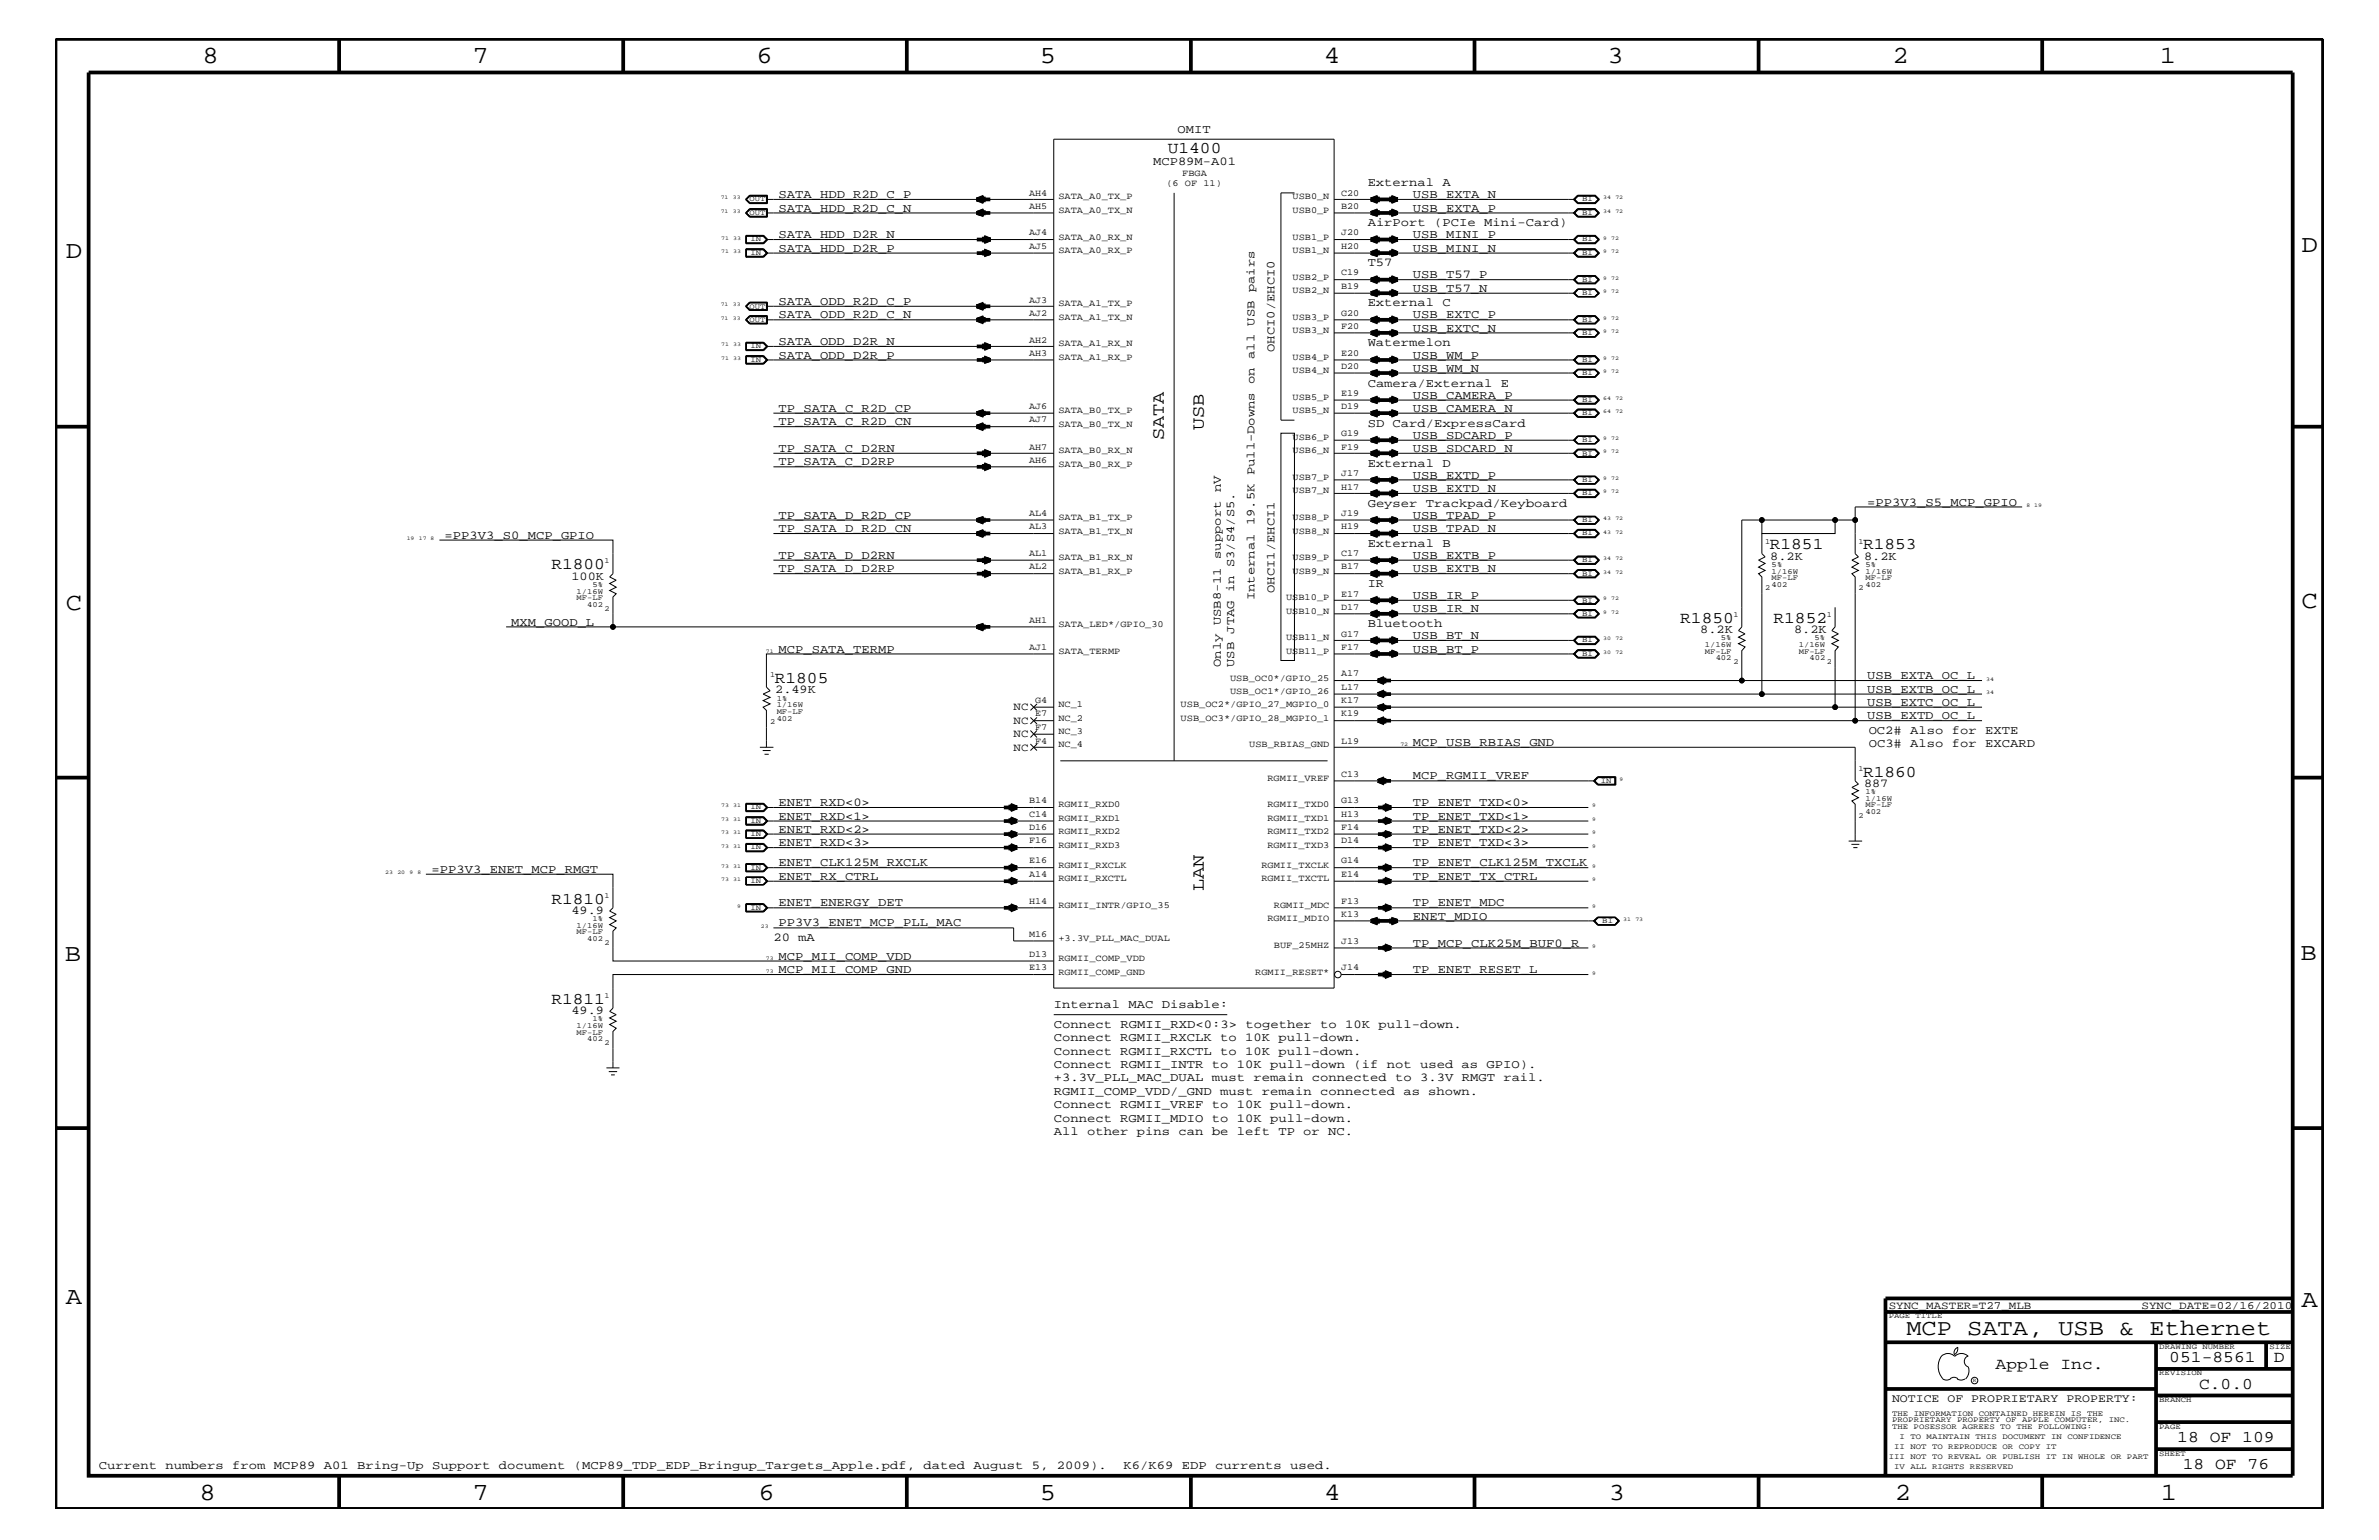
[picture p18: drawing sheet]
<svg xmlns="http://www.w3.org/2000/svg" width="432mm" height="279mm" viewBox="0 0 432 279" stroke-linecap="round" stroke-linejoin="round" font-family="sans-serif">
<defs><g id="words">
<g font-size="4.5">
<text x="36.7" y="11.5">8</text>
<text x="85.8" y="11.5">7</text>
<text x="137.3" y="11.5">6</text>
<text x="188.7" y="11.5">5</text>
<text x="240.3" y="11.5">4</text>
<text x="291.8" y="11.5">3</text>
<text x="343.5" y="11.5">2</text>
<text x="392" y="11.5">1</text>
<text x="11.9" y="46.8">D</text>
<text x="417.7" y="45.7">D</text>
<text x="11.9" y="110.6">C</text>
<text x="417.7" y="110.3">C</text>
<text x="11.8" y="174.3">B</text>
<text x="417.6" y="174.2">B</text>
<text x="11.9" y="236.7">A</text>
<text x="417.7" y="237.1">A</text>
<text x="36.2" y="272.1">8</text>
<text x="85.8" y="272.1">7</text>
<text x="137.7" y="272.1">6</text>
<text x="188.7" y="272.1">5</text>
<text x="240.4" y="272.1">4</text>
<text x="292" y="272.1">3</text>
<text x="343.9" y="272.1">2</text>
<text x="392.2" y="272.1">1</text>
</g>
<text font-size="4.1" x="346" y="242.3">MCP SATA, USB &amp; Ethernet</text>
<g font-size="3.3">
<text x="211.2" y="79.9" transform="rotate(-90 211.2 79.9)">SATA</text>
<text x="218.5" y="78" transform="rotate(-90 218.5 78)">USB</text>
<text x="218.5" y="161.7" transform="rotate(-90 218.5 161.7)">LAN</text>
</g>
<g font-size="3">
<text x="212" y="27.8">U1400</text>
<text x="321.2" y="99.7">R1851</text>
<text x="338.2" y="99.7">R1853</text>
<text x="100.1" y="103.3">R1800</text>
<text x="305" y="113.1">R1850</text>
<text x="321.9" y="113.1">R1852</text>
<text x="140.6" y="124">R1805</text>
<text x="338.2" y="140.9">R1860</text>
<text x="100.1" y="163.9">R1810</text>
<text x="100.1" y="182.1">R1811</text>
<text x="362.2" y="248.4">Apple Inc.</text>
<text x="393.7" y="247.1">051-8561</text>
<text x="399.2" y="252">C.0.0</text>
<text x="412.7" y="247.1">D</text>
<text x="395.2" y="261.6">18 OF 109</text>
<text x="396.2" y="266.6">18 OF 76</text>
</g>
<g font-size="2.2">
<text x="213.7" y="24.1">OMIT</text>
<text x="141.3" y="35.9">SATA_HDD_R2D_C_P</text>
<text x="209.3" y="30">MCP89M-A01</text>
<text x="248.2" y="33.7">External A</text>
<text x="256.5" y="35.9">USB_EXTA_N</text>
<text x="141.3" y="38.4">SATA_HDD_R2D_C_N</text>
<text x="248.2" y="41">AirPort (PCIe Mini-Card)</text>
<text x="256.5" y="38.4">USB_EXTA_P</text>
<text x="141.3" y="45.7">SATA_HDD_D2R_P</text>
<text x="141.3" y="43.2">SATA_HDD_D2R_N</text>
<text x="256.5" y="43.2">USB_MINI_P</text>
<text x="256.5" y="45.7">USB_MINI_N</text>
<text x="248.2" y="48.3">T57</text>
<text x="256.5" y="52.9">USB_T57_N</text>
<text x="256.5" y="50.5">USB_T57_P</text>
<text x="141.3" y="57.8">SATA_ODD_R2D_C_N</text>
<text x="141.3" y="55.3">SATA_ODD_R2D_C_P</text>
<text x="248.2" y="55.6">External C</text>
<text x="256.5" y="57.8">USB_EXTC_P</text>
<text x="141.3" y="62.6">SATA_ODD_D2R_N</text>
<text x="141.3" y="65.1">SATA_ODD_D2R_P</text>
<text x="231.3" y="63.9" transform="rotate(-90 231.3 63.9)">OHCI0/EHCI0</text>
<text x="248.2" y="62.9">Watermelon</text>
<text x="256.5" y="60.2">USB_EXTC_N</text>
<text x="256.5" y="65.1">USB_WM_P</text>
<text x="248.2" y="70.1">Camera/External E</text>
<text x="256.5" y="67.5">USB_WM_N</text>
<text x="141.3" y="74.7">TP_SATA_C_R2D_CP</text>
<text x="141.3" y="77.2">TP_SATA_C_R2D_CN</text>
<text x="248.2" y="77.4">SD Card/ExpressCard</text>
<text x="256.5" y="74.7">USB_CAMERA_N</text>
<text x="256.5" y="72.3">USB_CAMERA_P</text>
<text x="141.3" y="82">TP_SATA_C_D2RN</text>
<text x="256.5" y="82">USB_SDCARD_N</text>
<text x="256.5" y="79.6">USB_SDCARD_P</text>
<text x="141.3" y="84.4">TP_SATA_C_D2RP</text>
<text x="248.2" y="84.7">External D</text>
<text x="256.5" y="89.3">USB_EXTD_N</text>
<text x="256.5" y="86.9">USB_EXTD_P</text>
<text x="141.3" y="94.2">TP_SATA_D_R2D_CP</text>
<text x="248.2" y="92">Geyser Trackpad/Keyboard</text>
<text x="256.5" y="94.2">USB_TPAD_P</text>
<text x="338.9" y="91.7">=PP3V3_S5_MCP_GPIO</text>
<text x="80.7" y="97.7">=PP3V3_S0_MCP_GPIO</text>
<text x="141.3" y="101.4">TP_SATA_D_D2RN</text>
<text x="141.3" y="96.5">TP_SATA_D_R2D_CN</text>
<text x="248.2" y="99.3">External B</text>
<text x="256.5" y="101.4">USB_EXTB_P</text>
<text x="256.5" y="96.5">USB_TPAD_N</text>
<text x="321.3" y="101.5">8.2K</text>
<text x="338.3" y="101.5">8.2K</text>
<text x="103.7" y="105.2">100K</text>
<text x="141.3" y="103.8">TP_SATA_D_D2RP</text>
<text x="231.3" y="107.6" transform="rotate(-90 231.3 107.6)">OHCI1/EHCI1</text>
<text x="248.2" y="106.5">IR</text>
<text x="256.5" y="103.8">USB_EXTB_N</text>
<text x="92.8" y="113.6">MXM_GOOD_L</text>
<text x="227.7" y="108.9" transform="rotate(-90 227.7 108.9)">Internal 19.5K Pull-Downs on all USB pairs</text>
<text x="248.2" y="113.7">Bluetooth</text>
<text x="256.5" y="108.7">USB_IR_P</text>
<text x="256.5" y="111.1">USB_IR_N</text>
<text x="141.3" y="118.4">MCP_SATA_TERMP</text>
<text x="256.5" y="115.9">USB_BT_N</text>
<text x="256.5" y="118.4">USB_BT_P</text>
<text x="308.6" y="114.8">8.2K</text>
<text x="325.6" y="114.8">8.2K</text>
<text x="140.7" y="125.8">2.49K</text>
<text x="221.6" y="121" transform="rotate(-90 221.6 121)">Only USB8-11 support nV</text>
<text x="224" y="121" transform="rotate(-90 224 121)">USB JTAG in S3/S4/S5.</text>
<text x="338.9" y="125.7">USB_EXTB_OC_L</text>
<text x="338.9" y="123.2">USB_EXTA_OC_L</text>
<text x="338.9" y="130.5">USB_EXTD_OC_L</text>
<text x="338.9" y="128">USB_EXTC_OC_L</text>
<text x="256.5" y="135.3">MCP_USB_RBIAS_GND</text>
<text x="339.2" y="133.2">OC2# Also for EXTE</text>
<text x="339.2" y="135.6">OC3# Also for EXCARD</text>
<text x="256.5" y="141.4">MCP_RGMII_VREF</text>
<text x="338.3" y="142.8">887</text>
<text x="141.3" y="146.2">ENET_RXD&lt;0&gt;</text>
<text x="141.3" y="148.7">ENET_RXD&lt;1&gt;</text>
<text x="256.5" y="146.2">TP_ENET_TXD&lt;0&gt;</text>
<text x="256.5" y="148.7">TP_ENET_TXD&lt;1&gt;</text>
<text x="141.3" y="153.5">ENET_RXD&lt;3&gt;</text>
<text x="141.3" y="151.1">ENET_RXD&lt;2&gt;</text>
<text x="256.5" y="151.1">TP_ENET_TXD&lt;2&gt;</text>
<text x="256.5" y="153.5">TP_ENET_TXD&lt;3&gt;</text>
<text x="78.3" y="158.4">=PP3V3_ENET_MCP_RMGT</text>
<text x="141.3" y="159.6">ENET_RX_CTRL</text>
<text x="141.3" y="157.2">ENET_CLK125M_RXCLK</text>
<text x="256.5" y="159.6">TP_ENET_TX_CTRL</text>
<text x="256.5" y="157.2">TP_ENET_CLK125M_TXCLK</text>
<text x="103.7" y="165.8">49.9</text>
<text x="141.3" y="164.5">ENET_ENERGY_DET</text>
<text x="256.5" y="166.9">ENET_MDIO</text>
<text x="256.5" y="164.5">TP_ENET_MDC</text>
<text x="140.4" y="170.7">20 mA</text>
<text x="141.3" y="168.1">PP3V3_ENET_MCP_PLL_MAC</text>
<text x="256.5" y="171.7">TP_MCP_CLK25M_BUF0_R</text>
<text x="141.3" y="176.6">MCP_MII_COMP_GND</text>
<text x="141.3" y="174.2">MCP_MII_COMP_VDD</text>
<text x="256.5" y="176.6">TP_ENET_RESET_L</text>
<text x="103.7" y="184">49.9</text>
<text x="191.3" y="182.9">Internal MAC Disable:</text>
<text x="191.3" y="191.4">Connect RGMII_RXCTL to 10K pull-down.</text>
<text x="191.3" y="188.9">Connect RGMII_RXCLK to 10K pull-down.</text>
<text x="191.3" y="186.5">Connect RGMII_RXD&lt;0:3&gt; together to 10K pull-down.</text>
<text x="191.3" y="193.7">Connect RGMII_INTR to 10K pull-down (if not used as GPIO).</text>
<text x="191.3" y="196.2">+3.3V_PLL_MAC_DUAL must remain connected to 3.3V RMGT rail.</text>
<text x="191.3" y="198.7">RGMII_COMP_VDD/_GND must remain connected as shown.</text>
<text x="191.3" y="203.5">Connect RGMII_MDIO to 10K pull-down.</text>
<text x="191.3" y="201">Connect RGMII_VREF to 10K pull-down.</text>
<text x="191.3" y="205.9">All other pins can be left TP or NC.</text>
<text x="17.9" y="266.6">Current numbers from MCP89 A01 Bring-Up Support document (MCP89_TDP_EDP_Bringup_Targets_Apple.pdf, dated August 5, 2009).</text>
<text x="203.9" y="266.6">K6/K69 EDP currents used.</text>
</g>
<text font-size="2.1" x="343.4" y="254.4">NOTICE OF PROPRIETARY PROPERTY:</text>
<g font-size="2">
<text x="184" y="128.9">NC</text>
<text x="184" y="131.3">NC</text>
<text x="184" y="133.8">NC</text>
<text x="184" y="136.2">NC</text>
<text x="342.8" y="237.4">SYNC_MASTER=T27_MLB</text>
<text x="388.7" y="237.4">SYNC_DATE=02/16/2010</text>
</g>
<g font-size="1.7">
<text x="186.8" y="35.5">AH4</text>
<text x="211.7" y="33.7">(6 OF 11)</text>
<text x="214.6" y="31.9">FBGA</text>
<text x="243.4" y="35.5">C20</text>
<text x="186.8" y="37.9">AH5</text>
<text x="192.1" y="36.2">SATA_A0_TX_P</text>
<text x="192.1" y="38.6">SATA_A0_TX_N</text>
<text x="234.6" y="36.2">USB0_N</text>
<text x="234.6" y="38.6">USB0_P</text>
<text x="243.4" y="37.9">B20</text>
<text x="186.8" y="42.7">AJ4</text>
<text x="186.8" y="45.2">AJ5</text>
<text x="192.1" y="43.5">SATA_A0_RX_N</text>
<text x="192.1" y="45.9">SATA_A0_RX_P</text>
<text x="234.6" y="43.5">USB1_P</text>
<text x="234.6" y="45.9">USB1_N</text>
<text x="243.4" y="42.7">J20</text>
<text x="243.4" y="45.2">H20</text>
<text x="234.6" y="50.7">USB2_P</text>
<text x="234.6" y="53.2">USB2_N</text>
<text x="243.4" y="50">C19</text>
<text x="243.4" y="52.4">B19</text>
<text x="186.8" y="54.9">AJ3</text>
<text x="186.8" y="57.3">AJ2</text>
<text x="192.1" y="55.6">SATA_A1_TX_P</text>
<text x="192.1" y="58">SATA_A1_TX_N</text>
<text x="234.6" y="58">USB3_P</text>
<text x="243.4" y="59.7">F20</text>
<text x="243.4" y="57.3">G20</text>
<text x="186.8" y="64.5">AH3</text>
<text x="186.8" y="62.2">AH2</text>
<text x="192.1" y="65.3">SATA_A1_RX_P</text>
<text x="192.1" y="62.9">SATA_A1_RX_N</text>
<text x="234.6" y="60.4">USB3_N</text>
<text x="234.6" y="65.3">USB4_P</text>
<text x="243.4" y="64.5">E20</text>
<text x="234.6" y="67.7">USB4_N</text>
<text x="243.4" y="67">D20</text>
<text x="243.4" y="71.8">E19</text>
<text x="186.8" y="74.3">AJ6</text>
<text x="186.8" y="76.7">AJ7</text>
<text x="192.1" y="75">SATA_B0_TX_P</text>
<text x="192.1" y="77.4">SATA_B0_TX_N</text>
<text x="234.6" y="72.6">USB5_P</text>
<text x="234.6" y="75">USB5_N</text>
<text x="243.4" y="74.3">D19</text>
<text x="186.8" y="81.6">AH7</text>
<text x="186.8" y="83.9">AH6</text>
<text x="192.1" y="82.2">SATA_B0_RX_N</text>
<text x="234.6" y="79.9">USB6_P</text>
<text x="234.6" y="82.2">USB6_N</text>
<text x="243.4" y="79.1">G19</text>
<text x="243.4" y="81.6">F19</text>
<text x="192.1" y="84.7">SATA_B0_RX_P</text>
<text x="234.6" y="87.1">USB7_P</text>
<text x="234.6" y="89.5">USB7_N</text>
<text x="243.4" y="86.4">J17</text>
<text x="243.4" y="88.8">H17</text>
<text x="186.8" y="93.7">AL4</text>
<text x="192.1" y="94.3">SATA_B1_TX_P</text>
<text x="234.6" y="94.3">USB8_P</text>
<text x="243.4" y="93.7">J19</text>
<text x="186.8" y="96">AL3</text>
<text x="186.8" y="101">AL1</text>
<text x="192.1" y="96.8">SATA_B1_TX_N</text>
<text x="192.1" y="101.6">SATA_B1_RX_N</text>
<text x="234.6" y="96.8">USB8_N</text>
<text x="234.6" y="101.6">USB9_P</text>
<text x="243.4" y="96">H19</text>
<text x="243.4" y="101">C17</text>
<text x="186.8" y="103.3">AL2</text>
<text x="192.1" y="104.1">SATA_B1_RX_P</text>
<text x="234.6" y="104.1">USB9_N</text>
<text x="243.4" y="103.3">B17</text>
<text x="186.8" y="113.1">AH1</text>
<text x="192.1" y="113.7">SATA_LED*/GPIO_30</text>
<text x="233.4" y="111.4">USB10_N</text>
<text x="233.4" y="108.9">USB10_P</text>
<text x="243.4" y="110.6">D17</text>
<text x="243.4" y="108.2">E17</text>
<text x="186.8" y="117.9">AJ1</text>
<text x="192.1" y="118.6">SATA_TERMP</text>
<text x="233.4" y="118.6">USB11_P</text>
<text x="233.4" y="116.2">USB11_N</text>
<text x="243.4" y="117.9">F17</text>
<text x="243.4" y="115.5">G17</text>
<text x="223.3" y="125.9">USB_OC1*/GPIO_26</text>
<text x="223.3" y="123.5">USB_OC0*/GPIO_25</text>
<text x="243.4" y="125.2">L17</text>
<text x="243.4" y="122.7">A17</text>
<text x="187.9" y="127.6">G4</text>
<text x="187.9" y="130">E7</text>
<text x="192.1" y="128.3">NC_1</text>
<text x="192.1" y="130.8">NC_2</text>
<text x="214.3" y="130.8">USB_OC3*/GPIO_28_MGPIO_1</text>
<text x="214.3" y="128.3">USB_OC2*/GPIO_27_MGPIO_0</text>
<text x="243.4" y="130">K19</text>
<text x="243.4" y="127.6">K17</text>
<text x="187.9" y="134.9">F4</text>
<text x="187.9" y="132.4">F7</text>
<text x="192.1" y="135.6">NC_4</text>
<text x="192.1" y="133.2">NC_3</text>
<text x="226.7" y="135.6">USB_RBIAS_GND</text>
<text x="243.4" y="134.9">L19</text>
<text x="230" y="141.7">RGMII_VREF</text>
<text x="243.4" y="140.9">C13</text>
<text x="186.8" y="148.2">C14</text>
<text x="186.8" y="145.7">B14</text>
<text x="192.1" y="149">RGMII_RXD1</text>
<text x="192.1" y="146.5">RGMII_RXD0</text>
<text x="230" y="149">RGMII_TXD1</text>
<text x="230" y="146.5">RGMII_TXD0</text>
<text x="243.4" y="148.2">H13</text>
<text x="243.4" y="145.7">G13</text>
<text x="186.8" y="150.7">D16</text>
<text x="186.8" y="153">F16</text>
<text x="192.1" y="151.3">RGMII_RXD2</text>
<text x="192.1" y="153.8">RGMII_RXD3</text>
<text x="230" y="153.8">RGMII_TXD3</text>
<text x="230" y="151.3">RGMII_TXD2</text>
<text x="243.4" y="153">D14</text>
<text x="243.4" y="150.7">F14</text>
<text x="186.8" y="156.7">E16</text>
<text x="186.8" y="159.1">A14</text>
<text x="192.1" y="157.4">RGMII_RXCLK</text>
<text x="192.1" y="159.9">RGMII_RXCTL</text>
<text x="228.9" y="157.4">RGMII_TXCLK</text>
<text x="228.9" y="159.9">RGMII_TXCTL</text>
<text x="243.4" y="156.7">G14</text>
<text x="243.4" y="159.1">E14</text>
<text x="186.8" y="163.9">H14</text>
<text x="192.1" y="164.7">RGMII_INTR/GPIO_35</text>
<text x="230" y="167.1">RGMII_MDIO</text>
<text x="231.2" y="164.7">RGMII_MDC</text>
<text x="243.4" y="163.9">F13</text>
<text x="243.4" y="166.4">K13</text>
<text x="186.8" y="170">M16</text>
<text x="186.8" y="173.7">D13</text>
<text x="192.1" y="170.7">+3.3V_PLL_MAC_DUAL</text>
<text x="231.2" y="172">BUF_25MHZ</text>
<text x="243.4" y="171.2">J13</text>
<text x="186.8" y="176.1">E13</text>
<text x="192.1" y="174.4">RGMII_COMP_VDD</text>
<text x="192.1" y="176.8">RGMII_COMP_GND</text>
<text x="227.8" y="176.8">RGMII_RESET*</text>
<text x="243.4" y="176.1">J14</text>
</g>
<g font-size="1.4">
<text x="136.1" y="39">OUT</text>
<text x="136.1" y="36.5">OUT</text>
<text x="287.2" y="39">BI</text>
<text x="287.2" y="36.5">BI</text>
<text x="136.2" y="46.3">IN</text>
<text x="136.2" y="43.8">IN</text>
<text x="287.2" y="46.3">BI</text>
<text x="287.2" y="43.8">BI</text>
<text x="287.2" y="53.5">BI</text>
<text x="287.2" y="51.1">BI</text>
<text x="136.1" y="58.4">OUT</text>
<text x="136.1" y="56">OUT</text>
<text x="287.2" y="58.4">BI</text>
<text x="136.2" y="65.6">IN</text>
<text x="136.2" y="63.2">IN</text>
<text x="287.2" y="65.6">BI</text>
<text x="287.2" y="60.8">BI</text>
<text x="287.2" y="68.1">BI</text>
<text x="287.2" y="75.4">BI</text>
<text x="287.2" y="72.9">BI</text>
<text x="287.2" y="82.7">BI</text>
<text x="287.2" y="80.2">BI</text>
<text x="287.2" y="89.9">BI</text>
<text x="287.2" y="87.5">BI</text>
<text x="287.2" y="94.8">BI</text>
<text x="287.2" y="97.1">BI</text>
<text x="320.4" y="98.7">1</text>
<text x="337.3" y="98.7">1</text>
<text x="104.6" y="107.7">1/16W</text>
<text x="107.5" y="106.5">5%</text>
<text x="109.7" y="102.2">1</text>
<text x="287.2" y="104.4">BI</text>
<text x="287.2" y="102.1">BI</text>
<text x="320.4" y="107.1">2</text>
<text x="321.6" y="102.9">5%</text>
<text x="321.6" y="105.3">MF-LF</text>
<text x="321.6" y="104.1">1/16W</text>
<text x="321.6" y="106.5">402</text>
<text x="337.3" y="107.1">2</text>
<text x="338.6" y="102.9">5%</text>
<text x="338.6" y="106.5">402</text>
<text x="338.6" y="104.1">1/16W</text>
<text x="338.6" y="105.3">MF-LF</text>
<text x="104.6" y="108.9">MF-LF</text>
<text x="106.6" y="110.2">402</text>
<text x="109.7" y="110.8">2</text>
<text x="287.2" y="111.7">BI</text>
<text x="287.2" y="109.3">BI</text>
<text x="314.6" y="112">1</text>
<text x="331.6" y="112">1</text>
<text x="287.2" y="119">BI</text>
<text x="287.2" y="116.5">BI</text>
<text x="309.5" y="117.4">1/16W</text>
<text x="309.5" y="118.6">MF-LF</text>
<text x="311.4" y="119.8">402</text>
<text x="312.3" y="116.2">5%</text>
<text x="326.5" y="117.4">1/16W</text>
<text x="326.5" y="118.6">MF-LF</text>
<text x="328.4" y="119.8">402</text>
<text x="329.4" y="116.2">5%</text>
<text x="139.8" y="122.9">1</text>
<text x="314.6" y="120.4">2</text>
<text x="331.6" y="120.4">2</text>
<text x="139.8" y="131.3">2</text>
<text x="141" y="127.1">1%</text>
<text x="141" y="130.8">402</text>
<text x="141" y="128.3">1/16W</text>
<text x="141" y="129.6">MF-LF</text>
<text x="290.6" y="142">IN</text>
<text x="337.3" y="139.8">1</text>
<text x="136.2" y="146.8">IN</text>
<text x="136.2" y="149.3">IN</text>
<text x="337.3" y="148.4">2</text>
<text x="338.6" y="144">1%</text>
<text x="338.6" y="147.7">402</text>
<text x="338.6" y="146.5">MF-LF</text>
<text x="338.6" y="145.3">1/16W</text>
<text x="136.2" y="151.8">IN</text>
<text x="136.2" y="154.1">IN</text>
<text x="136.2" y="157.8">IN</text>
<text x="136.2" y="160.2">IN</text>
<text x="107.5" y="167.1">1%</text>
<text x="109.7" y="162.8">1</text>
<text x="136.2" y="165">IN</text>
<text x="290.8" y="167.5">BI</text>
<text x="104.6" y="169.5">MF-LF</text>
<text x="104.6" y="168.3">1/16W</text>
<text x="106.6" y="170.7">402</text>
<text x="109.7" y="171.4">2</text>
<text x="107.5" y="185.3">1%</text>
<text x="109.7" y="181">1</text>
<text x="104.6" y="186.5">1/16W</text>
<text x="104.6" y="187.7">MF-LF</text>
<text x="106.6" y="188.9">402</text>
<text x="109.7" y="189.5">2</text>
<text x="342.8" y="239.2">PAGE TITLE</text>
<text x="391.9" y="244.7">DRAWING NUMBER</text>
<text x="411.9" y="244.7">SIZE</text>
<text x="391.9" y="249.5">REVISION</text>
<text x="343.4" y="256.8">THE INFORMATION CONTAINED HEREIN IS THE</text>
<text x="391.9" y="254.4">BRANCH</text>
<text x="343.4" y="259.3">THE POSESSOR AGREES TO THE FOLLOWING:</text>
<text x="343.4" y="258">PROPRIETARY PROPERTY OF APPLE COMPUTER, INC.</text>
<text x="343.8" y="262.9">II NOT TO REPRODUCE OR COPY IT</text>
<text x="344.8" y="261.1">I TO MAINTAIN THIS DOCUMENT IN CONFIDENCE</text>
<text x="391.9" y="259.3">PAGE</text>
<text x="342.8" y="264.7">III NOT TO REVEAL OR PUBLISH IT IN WHOLE OR PART</text>
<text x="343.8" y="266.6">IV ALL RIGHTS RESERVED</text>
<text x="391.9" y="264.1">SHEET</text>
</g>
<g font-size="1">
<text x="130.8" y="38.6">71</text>
<text x="130.8" y="36.2">71</text>
<text x="133" y="38.6">33</text>
<text x="133" y="36.2">33</text>
<text x="291" y="38.6">34</text>
<text x="291" y="36.2">34</text>
<text x="293.2" y="38.6">72</text>
<text x="293.2" y="36.2">72</text>
<text x="130.9" y="45.9">71</text>
<text x="130.9" y="43.5">71</text>
<text x="133.1" y="45.9">33</text>
<text x="133.1" y="43.5">33</text>
<text x="291" y="45.9">9</text>
<text x="291" y="43.5">9</text>
<text x="292.4" y="45.9">72</text>
<text x="292.4" y="43.5">72</text>
<text x="291" y="53.2">9</text>
<text x="291" y="50.7">9</text>
<text x="292.4" y="53.2">72</text>
<text x="292.4" y="50.7">72</text>
<text x="130.8" y="58">71</text>
<text x="130.8" y="55.6">71</text>
<text x="133" y="58">33</text>
<text x="133" y="55.6">33</text>
<text x="291" y="58">9</text>
<text x="292.4" y="58">72</text>
<text x="130.9" y="65.3">71</text>
<text x="130.9" y="62.9">71</text>
<text x="133.1" y="65.3">33</text>
<text x="133.1" y="62.9">33</text>
<text x="291" y="65.3">9</text>
<text x="291" y="60.4">9</text>
<text x="292.4" y="65.3">72</text>
<text x="292.4" y="60.4">72</text>
<text x="291" y="67.7">9</text>
<text x="292.4" y="67.7">72</text>
<text x="291" y="75">64</text>
<text x="291" y="72.6">64</text>
<text x="293.2" y="75">72</text>
<text x="293.2" y="72.6">72</text>
<text x="291" y="82.2">9</text>
<text x="291" y="79.9">9</text>
<text x="292.4" y="82.2">72</text>
<text x="292.4" y="79.9">72</text>
<text x="291" y="89.5">9</text>
<text x="291" y="87.1">9</text>
<text x="292.4" y="89.5">72</text>
<text x="292.4" y="87.1">72</text>
<text x="291" y="94.3">43</text>
<text x="293.2" y="94.3">72</text>
<text x="367.8" y="92">8</text>
<text x="369.2" y="92">19</text>
<text x="73.8" y="98">19</text>
<text x="76" y="98">17 8</text>
<text x="291" y="101.6">34</text>
<text x="291" y="96.8">43</text>
<text x="293.2" y="101.6">72</text>
<text x="293.2" y="96.8">72</text>
<text x="291" y="104.1">34</text>
<text x="293.2" y="104.1">72</text>
<text x="291" y="108.9">9</text>
<text x="291" y="111.4">9</text>
<text x="292.4" y="111.4">72</text>
<text x="292.4" y="108.9">72</text>
<text x="139" y="118.4">71</text>
<text x="291" y="118.6">30</text>
<text x="291" y="116.2">30</text>
<text x="293.2" y="118.6">72</text>
<text x="293.2" y="116.2">72</text>
<text x="360.5" y="125.9">34</text>
<text x="360.5" y="123.5">34</text>
<text x="254.2" y="135.3">72</text>
<text x="294" y="141.7">9</text>
<text x="130.9" y="146.5">73</text>
<text x="130.9" y="149">73</text>
<text x="133.1" y="146.5">31</text>
<text x="133.1" y="149">31</text>
<text x="289" y="146.5">9</text>
<text x="289" y="149">9</text>
<text x="130.9" y="151.3">73</text>
<text x="130.9" y="153.8">73</text>
<text x="133.1" y="151.3">31</text>
<text x="133.1" y="153.8">31</text>
<text x="289" y="151.3">9</text>
<text x="289" y="153.8">9</text>
<text x="69.9" y="158.6">23</text>
<text x="72.1" y="158.6">20</text>
<text x="74.3" y="158.6">9</text>
<text x="75.8" y="158.6">8</text>
<text x="130.9" y="157.4">73</text>
<text x="130.9" y="159.9">73</text>
<text x="133.1" y="157.4">31</text>
<text x="133.1" y="159.9">31</text>
<text x="289" y="159.9">9</text>
<text x="289" y="157.4">9</text>
<text x="133.8" y="164.7">9</text>
<text x="289" y="164.7">9</text>
<text x="294.6" y="167.1">31</text>
<text x="296.8" y="167.1">73</text>
<text x="138.1" y="168.3">23</text>
<text x="289" y="172">9</text>
<text x="139" y="176.6">73</text>
<text x="139" y="174.2">73</text>
<text x="289" y="176.8">9</text>
<text x="358.1" y="250.7">R</text>
</g>
</g></defs>
<g fill="none" stroke="#000" stroke-width=".18">
<path d="M135.3 36.2l.8-.8h3.2v1.5h-3.2zM135.5 38.6l.6-.6h3.1v1.3M135.5 36.2l.6-.6h3v1.2h-3zM135.5 38.6l.6-.6h3v1.2h-3zM135.5 38.6l.6 .7M135.5 36.2l.6 .7M136.1 37.9h3.2v1.5h-3.2l-.8-.8zM136.1 39.3h3.2M136.1 37.9l-.7 .7 .7 .7M136.1 36.9h3.2M136.1 35.5l-.7 .7 .7 .7M136.1 35.5h3.2"/>
<path d="M136.1 35.5l-.6 .7M139.1 38.6h52.2M139.1 36.2h52.2M139.2 35.5v1.4M191.3 25.3h50.8v154h-50.8zM213.1 35v103M235 35h-2.5v41.2h2.5M242.1 38.6h43.7M242.1 36.2h43.7M285.8 38.6l.6-.6h3.1l.7 .6-.7 .7h-3.1zM285.8 38.6l.6-.6h3.1l.6 .6-.6 .6h-3.1zM286.3 37.9h3.2l.7 .7-.7 .7h-3.2l-.6-.7z"/>
<path d="M286.3 37.9h3.3l.7 .7-.7 .8h-3.3l-.7-.8zM286.3 35.5h3.2l.7 .7-.7 .7h-3.2l-.6-.7zM286.3 35.4h3.3l.7 .8-.7 .7h-3.3l-.7-.7zM286.4 35.6h3.1l.6 .6-.6 .6h-3.1l-.6-.6zM286.4 35.5h3.1l.7 .7-.7 .7h-3.1l-.6-.7zM135.3 55.6l.8-.8h3.2v1.5h-3.2zM135.3 58l.8-.7h3.2v1.5h-3.2zM135.4 42.7h3.2l.8 .8-.8 .7h-3.2zM135.4 45.2h3.2l.8 .7-.8 .8h-3.2zM135.4 44.1h3.2M135.4 42.8h3.2M135.5 42.8v1.3"/>
<path d="M135.5 45.2h3.1l.6 .7-.6 .6h-3.1zM135.5 58l.6-.6h3v1.2h-3zM135.5 58l.6 .7M135.5 55.6l.6-.6h3v1.2h-3zM135.5 45.3h3l.6 .6M135.5 42.9h3l.6 .6M136.1 58.7h3.2M136.1 57.3l-.7 .7 .7 .7M136.1 57.3h3.2M136.1 57.3l-.6 .7M136.1 54.9l-.7 .7 .7 .7M136.1 54.9h3.2"/>
<path d="M136.1 54.9l-.6 .7M138.6 45.2l.7 .7-.7 .7h-3.2M138.6 42.8l.6 .7-.6 .6M138.6 42.8l.7 .7-.7 .6M139.1 45.9h52.2M139.1 58h52.2M139.1 55.6h52.2M139.1 43.5h52.2M139.1 45.9l-.6 .6M139.1 43.5l-.6 .6h-3M139.2 54.9v1.3h-3.1l-.6-.6M139.2 57.3v1.4"/>
<path d="M242.1 45.9h43.7M242.1 58h43.7M242.1 43.5h43.7M242.1 50.7h43.7M242.1 53.2h43.7M285.6 58l.7-.7h3.3l.7 .7-.7 .8h-3.3zM285.8 58l.6-.7h3.1l.7 .7-.7 .7h-3.1zM285.8 50.7l.6-.6h3.1l.7 .6-.7 .7h-3.1zM285.8 45.9l.6-.7h3.1l.7 .7-.7 .6h-3.1zM285.8 58l.6-.6h3.1l.6 .6-.6 .6h-3.1zM285.8 50.7l.6-.5h3.1l.6 .5-.6 .6h-3.1zM285.8 45.9l.6-.6h3.1l.6 .6-.6 .6h-3.1z"/>
<path d="M285.8 43.5l.6-.6h3.1l.6 .6-.6 .6h-3.1zM286.3 59.7h3.2l.7 .7-.7 .8h-3.2M286.3 59.7h3.3l.7 .7-.7 .8h-3.3M286.3 59.7l-.7 .7 .7 .8M286.3 59.7l-.6 .7 .6 .8M286.3 57.3h3.2l.7 .7-.7 .7h-3.2l-.6-.7zM286.3 52.4h3.2l.7 .8-.7 .7h-3.2M286.3 52.4h3.3l.7 .8-.7 .7h-3.3M286.3 52.4l-.7 .8 .7 .7M286.3 52.4l-.6 .8 .6 .7M286.3 50.1h3.2l.7 .6-.7 .7h-3.2l-.6-.7zM286.3 50h3.3l.7 .7-.7 .8h-3.3l-.7-.8z"/>
<path d="M286.3 45.2h3.2l.7 .7-.7 .7h-3.2l-.6-.7zM286.3 45.2h3.3l.7 .7-.7 .8h-3.3l-.7-.8zM286.3 42.8h3.2l.7 .7-.7 .6h-3.2l-.6-.6zM286.3 42.7h3.3l.7 .8-.7 .7h-3.3l-.7-.7zM286.4 59.8h3.1l.6 .6-.6 .7h-3.1M286.4 59.8h3.1l.7 .6-.7 .7h-3.1M286.4 59.8l-.6 .6 .6 .7M286.4 52.5h3.1l.6 .7-.6 .6h-3.1M286.4 52.5h3.1l.7 .7-.7 .6h-3.1M286.4 52.5l-.6 .7 .6 .6M286.4 42.8h3.1l.7 .7-.7 .6h-3.1l-.6-.6zM135.4 62.1h3.2l.8 .8-.8 .7h-3.2z"/>
<path d="M135.4 64.5h3.2l.8 .8-.8 .8h-3.2zM135.4 66h3.2M135.4 63.5h3.2M135.4 62.2h3.2M135.5 62.2v1.3M135.5 66v-1.4h3.1l.6 .7-.6 .7M135.5 64.7h3l.6 .6M135.5 62.3h3l.6 .6M138.6 64.5l.7 .8-.7 .7M138.6 62.2l.6 .7-.6 .6M138.6 62.2l.7 .7-.7 .6M139.1 65.3h52.2"/>
<path d="M139.1 62.9h52.2M139.1 65.3l-.6 .6h-3M139.1 62.9l-.6 .5h-3M140.4 77.4h50.9M140.4 75h50.9M232.5 78.6h2.5v41.2h-2.5zM242.1 75h43.7M242.1 65.3h43.7M242.1 60.4h43.7M242.1 67.7h43.7M242.1 72.6h43.7M242.1 79.9h43.7"/>
<path d="M285.6 75l.7-.8h3.3l.7 .8-.7 .7h-3.3zM285.7 75l.6-.7h3.2l.7 .7-.7 .7h-3.2zM285.8 75l.6-.6h3.1l.7 .6-.7 .6h-3.1zM285.8 75l.6-.6h3.1l.6 .6-.6 .6h-3.1zM286.3 79.1h3.2l.7 .8-.7 .6h-3.2M286.3 79.1h3.3l.7 .8-.7 .6h-3.3M286.3 79.1l-.7 .8 .7 .6M286.3 79.1l-.6 .8 .6 .6M286.3 71.8h3.2l.7 .8-.7 .7h-3.2l-.6-.7zM286.3 71.8h3.3l.7 .8-.7 .7h-3.3l-.7-.7zM286.3 67h3.2l.7 .7-.7 .7h-3.2M286.3 67h3.3l.7 .7-.7 .7h-3.3"/>
<path d="M286.3 67l-.7 .7 .7 .7M286.3 67l-.6 .7 .6 .7M286.3 64.5h3.2l.7 .8-.7 .7h-3.2l-.6-.7zM286.3 64.5h3.3l.7 .8-.7 .8h-3.3l-.7-.8zM286.4 79.2h3.1l.6 .7-.6 .6h-3.1M286.4 79.2h3.1l.7 .7-.7 .6h-3.1M286.4 79.2l-.6 .7 .6 .6M286.4 72h3.1l.6 .6-.6 .6h-3.1l-.6-.6zM286.4 71.9h3.1l.7 .7-.7 .6h-3.1l-.6-.6zM286.4 67.1h3.1l.6 .6-.6 .7h-3.1M286.4 67.1h3.1l.7 .6-.7 .7h-3.1M286.4 67.1l-.6 .6 .6 .7"/>
<path d="M286.4 64.7h3.1l.6 .6-.6 .6h-3.1l-.6-.6zM286.4 64.6h3.1l.7 .7-.7 .7h-3.1l-.6-.7zM79.8 98h31.5v6.1l-.6 .6 1.1 .6-1.1 .6 1.1 .6-1.1 .6 1.1 .6-.5 .6v5.4h80M140.4 94.3h50.9M140.4 96.8h50.9M140.4 84.7h50.9M140.4 82.2h50.9M242.1 94.3h43.7M242.1 96.8h43.7M242.1 82.2h43.7M242.1 87.1h43.7M242.1 89.5h43.7"/>
<path d="M285.8 96.8l.6-.7h3.1l.7 .7-.7 .7h-3.1zM285.8 89.5l.6-.7h3.1l.7 .7-.7 .7h-3.1zM285.8 82.2l.6-.6h3.1l.7 .6-.7 .7h-3.1zM285.8 96.8l.6-.6h3.1l.6 .6-.6 .6h-3.1zM285.8 89.5l.6-.6h3.1l.6 .6-.6 .6h-3.1zM285.8 82.2l.6-.6h3.1l.6 .6-.6 .6h-3.1zM286.3 96.1h3.2l.7 .7-.7 .7h-3.2l-.6-.7zM286.3 96h3.3l.7 .8-.7 .8h-3.3l-.7-.8zM286.3 93.7h3.2l.7 .6-.7 .8h-3.2M286.3 93.7h3.3l.7 .6-.7 .8h-3.3M286.3 93.7l-.7 .6 .7 .8M286.3 93.7l-.6 .6 .6 .8"/>
<path d="M286.3 88.8h3.2l.7 .7-.7 .7h-3.2l-.6-.7zM286.3 88.8h3.3l.7 .7-.7 .8h-3.3l-.7-.8zM286.3 86.4h3.2l.7 .7-.7 .7h-3.2M286.3 86.4h3.3l.7 .7-.7 .7h-3.3M286.3 86.4l-.7 .7 .7 .7M286.3 86.4l-.6 .7 .6 .7M286.3 81.6h3.2l.7 .6-.7 .8h-3.2l-.6-.8zM286.3 81.5h3.3l.7 .7-.7 .8h-3.3l-.7-.8zM286.4 93.8h3.1l.6 .5-.6 .7h-3.1M286.4 93.8h3.1l.7 .5-.7 .7h-3.1M286.4 93.8l-.6 .5 .6 .7M286.4 86.5h3.1l.6 .6-.6 .6h-3.1"/>
<path d="M286.4 86.5h3.1l.7 .6-.7 .6h-3.1M286.4 86.5l-.6 .6 .6 .6M319.8 94.3h13.3v2.5h-13.3zM319.8 94.3h-3.7v19.4l-.5 .7 1.1 .6-1.1 .6 1.1 .6-1.1 .6 1.1 .6-.6 .7v5.4h43.6M319.8 96.8v3.6l.6 .6-1.2 .6 1.2 .6-1.2 .7 1.2 .6-1.2 .6 .6 .6v21.2h39.9M333.1 94.3h3.6v6.1l.6 .6-1.2 .6 1.2 .6-1.2 .7 1.2 .6-1.2 .6 .6 .6v26.1h23M367 92h-30.3v2.3M91.9 113.7h19.4M140.4 101.6h50.9M140.4 104.1h50.9M191.3 118.6h-52.2v6.1l.7 .6-1.3 .6 1.3 .6-1.3 .6 1.3 .6-1.3 .6 .6 .6v6.7M242.1 116.2h43.7"/>
<path d="M242.1 118.6h43.7M242.1 101.6h43.7M242.1 104.1h43.7M242.1 111.4h43.7M242.1 108.9h43.7M285.6 111.4l.7-.8h3.3l.7 .8-.7 .7h-3.3zM285.7 104.1l.6-.7h3.2l.7 .7-.7 .7h-3.2zM285.7 111.4l.6-.7h3.2l.7 .7-.7 .6h-3.2zM285.8 118.6l.6-.6h3.1l.7 .6-.7 .7h-3.1zM285.8 104.1l.6-.7h3.1l.7 .7-.7 .7h-3.1zM285.8 101.6l.6-.6h3.1l.7 .6-.7 .7h-3.1zM285.8 111.4l.6-.7h3.1l.7 .7-.7 .6h-3.1z"/>
<path d="M285.8 104.1l.6-.6h3.1l.6 .6-.6 .6h-3.1zM285.8 101.6l.6-.6h3.1l.6 .6-.6 .6h-3.1zM285.8 111.4l.6-.6h3.1l.6 .6-.6 .6h-3.1zM286.3 117.9h3.2l.7 .7-.7 .7h-3.2l-.6-.7zM286.3 117.9h3.3l.7 .7-.7 .8h-3.3l-.7-.8zM286.3 115.5h3.2l.7 .7-.7 .7h-3.2l-.6-.7zM286.3 115.4h3.3l.7 .8-.7 .8h-3.3l-.7-.8zM286.3 103.3h3.3l.7 .8-.7 .7h-3.3l-.7-.7zM286.3 101h3.2l.7 .6-.7 .8h-3.2l-.6-.8zM286.3 100.9h3.3l.7 .7-.7 .8h-3.3l-.7-.8zM286.3 108.2h3.2l.7 .7-.7 .8h-3.2l-.6-.8zM286.3 108.1h3.3l.7 .8-.7 .8h-3.3l-.7-.8z"/>
<path d="M286.4 118.1h3.1l.6 .5-.6 .6h-3.1l-.6-.6zM286.4 115.6h3.1l.6 .6-.6 .6h-3.1l-.6-.6zM286.4 115.5h3.1l.7 .7-.7 .7h-3.1l-.6-.7zM286.4 108.3h3.1l.6 .6-.6 .6h-3.1l-.6-.6zM286.4 108.2h3.1l.7 .7-.7 .7h-3.1l-.6-.7zM333.1 110.2v3.5l-.6 .7 1.2 .6-1.2 .6 1.2 .6-1.2 .6 1.2 .6-.6 .7v10.2M137.9 135.6h2.5M138.4 136.2h1.5M138.8 136.8h.7M187 127.7l1.2 1.2M187 130.2l1.2 1.1M187 132.5l1.2 1.3"/>
<path d="M187 135l1.2 1.2M187.6 133.2h3.7M187.6 135.6h3.7M187.6 130.8h3.7M187.6 128.3h3.7M188.2 127.7l-1.2 1.2M188.2 130.2l-1.2 1.1M188.2 132.5l-1.2 1.3M188.2 135l-1.2 1.2M192.4 138h48.6M242.1 135.6h94.6v6.1l.6 .6-1.2 .6 1.2 .6-1.2 .5 1.2 .7-1.2 .6 .6 .6v6.7M242.1 130.8h94.6"/>
<path d="M242.1 128.3h117.6M242.1 123.5h74M242.1 125.9h77.7M77.3 158.6h34v6.1l-.6 .6 1.1 .6-1.1 .6 1.1 .6-1.1 .7 1.1 .5-.5 .6v5.5h80M135.4 145.7h3.2l.8 .8-.8 .8h-3.2zM135.4 148.2h3.2l.8 .8-.8 .7h-3.2zM135.4 150.6h3.2l.8 .7-.8 .8h-3.2zM135.4 153h3.2l.8 .8-.8 .7h-3.2zM135.4 156.7h3.2l.8 .7-.8 .8h-3.2zM135.4 147.2h3.2M135.4 145.8h3.2M135.4 150.7h3.2l.7 .6-.7 .8"/>
<path d="M135.4 154.5h3.2M135.4 153.1h3.2M135.4 158.1h3.2M135.4 156.7h3.2M135.5 145.8v1.4M135.5 148.3h3.1l.6 .7-.6 .5h-3.1zM135.5 150.7h3.1l.6 .6-.6 .7h-3.1zM135.5 153.1v1.4M135.5 156.7v1.4M135.5 159.2h3.1l.6 .7-.6 .6h-3.1zM135.5 145.9h3l.6 .6M135.5 148.4h3l.6 .6"/>
<path d="M135.5 153.2h3l.6 .6M135.5 156.8h3l.6 .6M138.5 150.7l.6 .6M138.5 159.2l.6 .7M138.6 145.8l.6 .7-.6 .7M138.6 159.1h-3.2v1.5h3.2M138.6 145.8l.7 .7-.7 .7M138.6 148.2l.7 .8-.7 .6h-3.2M138.6 153.1l.6 .7-.6 .7M138.6 153.1l.7 .7-.7 .7M138.6 156.7l.6 .7-.6 .7M138.6 156.7l.7 .7-.7 .7"/>
<path d="M138.6 159.1l.8 .8-.8 .7M138.6 159.1l.7 .8-.7 .7M139.1 146.5l-.6 .6h-3M139.1 146.5h52.2M139.1 149l-.6 .5M139.1 149h52.2M139.1 151.3l-.6 .7M139.1 151.3h52.2M139.1 153.8l-.6 .6h-3M139.1 153.8h52.2M139.1 157.4l-.6 .6h-3M139.1 157.4h52.2"/>
<path d="M139.1 159.9l-.6 .6M139.1 159.9h52.2M242.1 141.7h47.4M242.1 146.5h46.2M242.1 149h46.2M242.1 151.3h46.2M242.1 153.8h46.2M242.1 157.4h46.2M242.1 159.9h46.2M289.3 141.7l.7-.7h3.2v1.4h-3.2zM290 140.9h3.3v1.5h-3.3l-.8-.7zM290.1 141l-.7 .7 .7 .7"/>
<path d="M293.1 141.1h-3l-.6 .6 .6 .6h3M293.1 141v1.4M335.5 152.6h2.5M336 153.2h1.5M336.4 153.8h.7M135.4 163.9h3.2l.8 .8-.8 .8h-3.2zM135.4 165.4h3.2M135.4 164h3.2M135.5 164v1.4M135.5 164.1h3l.6 .6M138.6 164l.6 .7-.6 .7M138.6 164l.7 .7-.7 .7"/>
<path d="M139.1 164.7h52.2M139.1 164.7l-.6 .6h-3M140.4 168.3h43.6v2.4h7.3M191.3 176.8h-80v6.1l-.6 .6 1.1 .6-1.1 .6 1.1 .6-1.1 .6 1.1 .6-.5 .6v6.6M242.1 167.1h47.4M242.1 164.7h46.2M242.1 172h46.2M243.4 176.8h44.9M290 166.4h3.1l.8 .7-.8 .7h-3.1M290 166.4h3.2l.8 .7-.8 .7h-3.2M290 166.4l-.8 .7 .8 .7M290 166.4l-.7 .7 .7 .7"/>
<path d="M290.1 166.5h3l.6 .6-.6 .7h-3M290.1 166.5h3l.7 .6-.7 .7h-3M290.1 166.5l-.7 .6 .7 .7M290.1 166.5l-.6 .6 .6 .7M110.1 193.7h2.3M110.5 194.4h1.5M110.9 195h.7M191.3 184.1h31.5M352.3 246.1a1.69 1.69 0 0 1 2.5 0 1.72 1.72 0 0 1 2.4 0M352.4 246a3.2 3.2 0 0 0 .4 4.3l.8 .1 .4-.2M354 250.2l.7-.3 .7 .3M355.2 250.2l.7 .2 .7-.2"/>
<path d="M355.3 244.4v.3a1.18 1.18 0 0 1-.6 1.1M355.4 244.4a.99 .99 0 0 0-.6 1.4M357.2 246a1.04 1.04 0 0 0-.7 1 1.04 1.04 0 0 0 .7 1M357.3 248l.1 .7a2.11 2.11 0 0 1-.6 1.5"/>
<circle cx="319.8" cy="94.3" r=".42"/>
<circle cx="333.1" cy="94.3" r=".42"/>
<circle cx="336.7" cy="94.3" r=".42"/>
<circle cx="111.3" cy="113.7" r=".42"/>
<circle cx="316.1" cy="123.5" r=".42"/>
<circle cx="319.8" cy="125.9" r=".42"/>
<circle cx="333.1" cy="128.3" r=".42"/>
<circle cx="336.7" cy="130.8" r=".42"/>
<circle cx="242.8" cy="176.8" r=".59"/>
<circle cx="358.4" cy="250.5" r=".59"/>
</g>
<g fill="none" stroke="#000" stroke-width=".68" stroke-linecap="butt">
<path d="M10.1 7.1h411.5v266.7h-411.5zM16.1 13.2h400v254.5h-400zM61.6 7.1v6.1M113.1 7.1v6.1M164.6 7.1v6.1M216.2 7.1v6.1M267.6 7.1v6.1M319.2 7.1v6.1M370.7 7.1v6.1M177.3 36.2l1.3-.5v1zM177.3 38.6l1.3-.5v1zM177.3 36.2h2.4"/>
<path d="M177.3 38.6h2.4M177.3 36.2l1.3 .2M177.3 36.2l1.3 .3M177.3 38.6l1.3 .1M177.3 38.6l1.3 .4M177.3 38.6l1.3 .3M178.6 35.8l-1.3 .4M178.6 36.1l-1.3 .1M178.6 35.9l-1.3 .3M178.6 38.2l-1.3 .4M178.6 38.5l-1.3 .1M178.6 38.4l-1.3 .2"/>
<path d="M248.8 36.2l1.3-.5v1zM248.8 38.6l1.3-.5v1zM248.8 36.2l1.3 .2M248.8 36.2h4.9M248.8 36.2l1.3 .3M248.8 38.6l1.3 .1M248.8 38.6h4.9M248.8 38.6l1.3 .3M248.8 38.6l1.3 .4M250.1 36.1l-1.3 .1M250.1 35.9l-1.3 .3M250.1 35.8l-1.3 .4"/>
<path d="M250.1 38.5l-1.3 .1M250.1 38.4l-1.3 .2M250.1 38.2l-1.3 .4M252.5 35.7l1.2 .5-1.2 .5zM252.5 38.1l1.2 .5-1.2 .5zM252.5 36.1l1.2 .1M252.5 35.8l1.2 .4M252.5 35.9l1.2 .3M252.5 38.5l1.2 .1M252.5 38.2l1.2 .4M252.5 38.4l1.2 .2M253.7 36.2l-1.2 .2"/>
<path d="M253.7 36.2l-1.2 .3M253.7 38.6l-1.2 .1M253.7 38.6l-1.2 .3M253.7 38.6l-1.2 .4M177.3 55.6l1.3-.5v1zM177.3 58l1.3-.5v1zM177.3 43.5h2.4M177.3 45.9h2.4M177.3 58h2.4M177.3 55.6h2.4M177.3 55.6l1.3 .1M177.3 55.6l1.3 .4"/>
<path d="M177.3 55.6l1.3 .2M177.3 58l1.3 .1M177.3 58l1.3 .4M177.3 58l1.3 .3M178.6 43l1.1 .5-1.1 .5zM178.6 45.4l1.1 .5-1.1 .4zM178.6 43.1l1.1 .4M178.6 43.4l1.1 .1M178.6 43.2l1.1 .3M178.6 45.5l1.1 .4M178.6 45.7l1.1 .2M178.6 55.2l-1.3 .4"/>
<path d="M178.6 55.5l-1.3 .1M178.6 55.3l-1.3 .3M178.6 57.7l-1.3 .3M178.6 57.9l-1.3 .1M178.6 57.8l-1.3 .2M179.7 43.5h-1.1M179.7 43.5l-1.1 .3M179.7 43.5l-1.1 .2M179.7 45.9l-1.1 .1M179.7 45.9l-1.1 .4M179.7 45.9l-1.1 .3M248.8 43.5l1.3-.5v1z"/>
<path d="M248.8 45.9l1.3-.5v.9zM248.8 50.7l1.3-.5v1.1zM248.8 53.2l1.3-.5v.9zM248.8 58l1.3-.5v1zM248.8 53.2l1.3 .1M248.8 53.2h4.9M248.8 53.2l1.3 .2M248.8 53.2l1.3 .3M248.8 50.7l1.3 .1M248.8 50.7h4.9M248.8 50.7l1.3 .3M248.8 50.7l1.3 .4"/>
<path d="M248.8 43.5h1.3M248.8 43.5h4.9M248.8 43.5l1.3 .2M248.8 43.5l1.3 .3M248.8 45.9l1.3 .1M248.8 45.9h4.9M248.8 45.9l1.3 .3M248.8 45.9l1.3 .4M248.8 58l1.3 .1M248.8 58h4.9M248.8 58l1.3 .3M248.8 58l1.3 .4"/>
<path d="M250.1 53l-1.3 .2M250.1 52.9l-1.3 .3M250.1 52.8l-1.3 .4M250.1 50.7h-1.3M250.1 50.5l-1.3 .2M250.1 50.4l-1.3 .3M250.1 43.4l-1.3 .1M250.1 43.2l-1.3 .3M250.1 43.1l-1.3 .4M250.1 45.7l-1.3 .2M250.1 45.5l-1.3 .4M250.1 57.9l-1.3 .1"/>
<path d="M250.1 57.8l-1.3 .2M250.1 57.7l-1.3 .3M252.5 43l1.2 .5-1.2 .5zM252.5 45.4l1.2 .5-1.2 .4zM252.5 50.2l1.2 .5-1.2 .6zM252.5 52.7l1.2 .5-1.2 .4zM252.5 57.5l1.2 .5-1.2 .5zM252.5 60l1.2 .4-1.2 .5zM252.5 53l1.2 .2M252.5 52.8l1.2 .4M252.5 52.9l1.2 .3M252.5 50.7h1.2"/>
<path d="M252.5 50.4l1.2 .3M252.5 50.5l1.2 .2M252.5 43.4l1.2 .1M252.5 43.1l1.2 .4M252.5 43.2l1.2 .3M252.5 45.7l1.2 .2M252.5 45.5l1.2 .4M252.5 57.9l1.2 .1M252.5 57.7l1.2 .3M252.5 57.8l1.2 .2M253.7 53.2l-1.2 .1M253.7 53.2l-1.2 .2"/>
<path d="M253.7 53.2l-1.2 .3M253.7 50.7l-1.2 .1M253.7 50.7l-1.2 .3M253.7 50.7l-1.2 .4M253.7 43.5h-1.2M253.7 43.5l-1.2 .2M253.7 43.5l-1.2 .3M253.7 45.9l-1.2 .1M253.7 45.9l-1.2 .3M253.7 45.9l-1.2 .4M253.7 58l-1.2 .1M253.7 58l-1.2 .3"/>
<path d="M253.7 58l-1.2 .4M10.1 77.4h6M177.3 75l1.3-.5v1zM177.3 77.4l1.3-.5v1zM177.3 65.3h2.4M177.3 62.9h2.4M177.3 75h2.4M177.3 75l1.3 .1M177.3 75l1.3 .4M177.3 75l1.3 .2M177.3 77.4h2.4M177.3 77.4l1.3 .1"/>
<path d="M177.3 77.4l1.3 .4M177.3 77.4l1.3 .3M178.6 62.3l1.1 .6-1.1 .5zM178.6 64.8l1.1 .5-1.1 .4zM178.6 62.5l1.1 .4M178.6 62.8l1.1 .1M178.6 62.6l1.1 .3M178.6 64.9l1.1 .4M178.6 65.1l1.1 .2M178.6 74.6l-1.3 .4M178.6 74.9l-1.3 .1M178.6 74.7l-1.3 .3"/>
<path d="M178.6 77.1l-1.3 .3M178.6 77.3l-1.3 .1M178.6 77.2l-1.3 .2M179.7 62.9l-1.1 .1M179.7 62.9l-1.1 .3M179.7 62.9l-1.1 .2M179.7 65.3l-1.1 .1M179.7 65.3l-1.1 .3M248.8 60.4l1.3-.4v.9zM248.8 65.3l1.3-.5v.9zM248.8 67.7l1.3-.4v.9zM248.8 72.6l1.3-.5v.9z"/>
<path d="M248.8 75l1.3-.5v1zM248.8 79.9l1.3-.5v.9zM248.8 79.9l1.3 .1M248.8 79.9h4.9M248.8 79.9l1.3 .3M248.8 65.3l1.3 .1M248.8 65.3h4.9M248.8 65.3l1.3 .3M248.8 67.7l1.3 .1M248.8 67.7h4.9M248.8 67.7l1.3 .2M248.8 67.7l1.3 .4"/>
<path d="M248.8 75h4.9M248.8 75l1.3 .1M248.8 75l1.3 .2M248.8 75l1.3 .4M248.8 60.4l1.3 .2M248.8 60.4h4.9M248.8 60.4l1.3 .4M248.8 72.6l1.3 .1M248.8 72.6h4.9M248.8 72.6l1.3 .2M248.8 72.6l1.3 .3M250.1 79.7l-1.3 .2"/>
<path d="M250.1 79.6l-1.3 .3M250.1 79.4l-1.3 .5M250.1 65.1l-1.3 .2M250.1 64.9l-1.3 .4M250.1 67.6l-1.3 .1M250.1 67.5l-1.3 .2M250.1 67.3l-1.3 .4M250.1 74.9l-1.3 .1M250.1 74.7l-1.3 .3M250.1 74.6l-1.3 .4M250.1 60.3l-1.3 .1M250.1 60.2l-1.3 .2"/>
<path d="M250.1 60.1l-1.3 .3M250.1 72.4l-1.3 .2M250.1 72.3l-1.3 .3M250.1 72.2l-1.3 .4M252.5 64.8l1.2 .5-1.2 .4zM252.5 67.3l1.2 .4-1.2 .5zM252.5 72.1l1.2 .5-1.2 .4zM252.5 74.5l1.2 .5-1.2 .5zM252.5 79.4l1.2 .5-1.2 .4zM252.5 79.7l1.2 .2M252.5 79.4l1.2 .5M252.5 79.6l1.2 .3"/>
<path d="M252.5 65.1l1.2 .2M252.5 64.9l1.2 .4M252.5 67.6l1.2 .1M252.5 67.3l1.2 .4M252.5 67.5l1.2 .2M252.5 74.9l1.2 .1M252.5 74.6l1.2 .4M252.5 74.7l1.2 .3M252.5 60.3l1.2 .1M252.5 60.1l1.2 .3M252.5 60.2l1.2 .2M252.5 72.4l1.2 .2"/>
<path d="M252.5 72.2l1.2 .4M252.5 72.3l1.2 .3M253.7 79.9l-1.2 .1M253.7 79.9l-1.2 .3M253.7 65.3l-1.2 .1M253.7 65.3l-1.2 .3M253.7 67.7l-1.2 .1M253.7 67.7l-1.2 .2M253.7 67.7l-1.2 .4M253.7 75l-1.2 .1M253.7 75l-1.2 .2M253.7 75l-1.2 .4"/>
<path d="M253.7 60.4l-1.2 .2M253.7 60.4l-1.2 .4M253.7 72.6l-1.2 .1M253.7 72.6l-1.2 .2M253.7 72.6l-1.2 .3M416.1 77.4h5.5M177.3 94.3h2.4M177.3 96.8h2.4M177.3 94.3l1.3-.4v1zM177.3 96.8l1.3-.5v1zM177.3 82.2h2.4M177.3 94.3l1.3 .2"/>
<path d="M177.3 94.3l1.3 .5M177.3 94.3l1.3 .3M177.3 96.8l1.3 .1M177.3 96.8l1.3 .3M177.3 84.7h2.4M178.6 81.7l1.1 .5-1.1 .5zM178.6 84.2l1.1 .5-1.1 .5zM178.6 81.9l1.1 .3M178.6 82.2h1.1M178.6 82l1.1 .2M178.6 94l-1.3 .3M178.6 94.3h-1.3"/>
<path d="M178.6 94.2l-1.3 .1M178.6 96.5l-1.3 .3M178.6 96.7l-1.3 .1M178.6 84.4l1.1 .3M178.6 84.5l1.1 .2M179.7 82.2l-1.1 .2M179.7 82.2l-1.1 .5M179.7 82.2l-1.1 .3M179.7 84.7l-1.1 .1M179.7 84.7l-1.1 .3M179.7 84.7l-1.1 .2M248.8 94.3l1.3 .2"/>
<path d="M248.8 82.2l1.3-.5v1zM248.8 87.1l1.3-.5v1zM248.8 89.5l1.3-.5v1zM248.8 94.3l1.3-.4v1zM248.8 96.8l1.3-.5v1zM248.8 94.3h4.9M248.8 94.3l1.3 .3M248.8 94.3l1.3 .5M248.8 96.8l1.3 .1M248.8 96.8h4.9M248.8 96.8l1.3 .3M248.8 87.1l1.3 .1"/>
<path d="M248.8 87.1h4.9M248.8 87.1l1.3 .2M248.8 87.1l1.3 .4M248.8 82.2l1.3 .2M248.8 82.2h4.9M248.8 82.2l1.3 .3M248.8 82.2l1.3 .5M248.8 89.5l1.3 .2M248.8 89.5h4.9M248.8 89.5l1.3 .3M248.8 89.5l1.3 .4M250.1 94.3h-1.3"/>
<path d="M250.1 94.2l-1.3 .1M250.1 94l-1.3 .3M250.1 96.7l-1.3 .1M250.1 96.5l-1.3 .3M250.1 87l-1.3 .1M250.1 86.9l-1.3 .2M250.1 86.7l-1.3 .4M250.1 82.2h-1.3M250.1 82l-1.3 .2M250.1 81.9l-1.3 .3M250.1 89.4l-1.3 .1M250.1 89.3l-1.3 .2"/>
<path d="M250.1 89.2l-1.3 .3M252.5 94.3h1.2M252.5 81.7l1.2 .5-1.2 .5zM252.5 86.6l1.2 .5-1.2 .5zM252.5 89l1.2 .5-1.2 .5zM252.5 93.9l1.2 .4-1.2 .6zM252.5 96.3l1.2 .5-1.2 .5zM252.5 94l1.2 .3M252.5 94.2l1.2 .1M252.5 96.7l1.2 .1M252.5 96.5l1.2 .3M252.5 87l1.2 .1"/>
<path d="M252.5 86.7l1.2 .4M252.5 86.9l1.2 .2M252.5 82.2h1.2M252.5 81.9l1.2 .3M252.5 82l1.2 .2M252.5 89.4l1.2 .1M252.5 89.2l1.2 .3M252.5 89.3l1.2 .2M253.7 94.3l-1.2 .2M253.7 94.3l-1.2 .3M253.7 94.3l-1.2 .5M253.7 96.8l-1.2 .1"/>
<path d="M253.7 96.8l-1.2 .3M253.7 87.1l-1.2 .1M253.7 87.1l-1.2 .2M253.7 87.1l-1.2 .4M253.7 82.2l-1.2 .2M253.7 82.2l-1.2 .3M253.7 82.2l-1.2 .5M253.7 89.5l-1.2 .2M253.7 89.5l-1.2 .3M253.7 89.5l-1.2 .4M177.3 113.7h2.4M177.3 113.7l1.3-.4v.9z"/>
<path d="M177.3 113.7l1.3 .2M177.3 113.7l1.3 .5M177.3 113.7l1.3 .3M177.3 101.6h2.4M177.3 104.1h2.4M178.6 101.2l1.1 .4-1.1 .5zM178.6 103.6l1.1 .5-1.1 .5zM178.6 113.4l-1.3 .3M178.6 113.7h-1.3M178.6 113.6l-1.3 .1M178.6 101.3l1.1 .3M178.6 101.5l1.1 .1"/>
<path d="M178.6 101.4l1.1 .2M178.6 103.7l1.1 .4M178.6 104l1.1 .1M178.6 103.8l1.1 .3M179.7 101.6l-1.1 .2M179.7 101.6l-1.1 .5M179.7 101.6l-1.1 .3M179.7 104.1l-1.1 .1M179.7 104.1l-1.1 .3M179.7 104.1l-1.1 .2M248.8 101.6l1.3-.4v.9zM248.8 104.1l1.3-.5v1z"/>
<path d="M248.8 108.9l1.3-.5v1zM248.8 111.4l1.3-.5v1zM248.8 116.2l1.3-.5v1zM248.8 118.6l1.3-.5v1zM248.8 111.4h1.3M248.8 111.4h4.9M248.8 111.4l1.3 .2M248.8 111.4l1.3 .3M248.8 118.6l1.3 .1M248.8 118.6h4.9M248.8 118.6l1.3 .3M248.8 118.6l1.3 .4"/>
<path d="M248.8 116.2l1.3 .2M248.8 116.2h4.9M248.8 116.2l1.3 .3M248.8 101.6l1.3 .2M248.8 101.6h4.9M248.8 101.6l1.3 .3M248.8 101.6l1.3 .5M248.8 104.1l1.3 .1M248.8 104.1h4.9M248.8 104.1l1.3 .2M248.8 104.1l1.3 .3M248.8 108.9l1.3 .2"/>
<path d="M248.8 108.9h4.9M248.8 108.9l1.3 .3M248.8 108.9l1.3 .4M250.1 111.2l-1.3 .2M250.1 111.1l-1.3 .3M250.1 111l-1.3 .4M250.1 118.5l-1.3 .1M250.1 118.4l-1.3 .2M250.1 118.2l-1.3 .4M250.1 116.1l-1.3 .1M250.1 115.9l-1.3 .3M250.1 101.5l-1.3 .1"/>
<path d="M250.1 101.4l-1.3 .2M250.1 101.3l-1.3 .3M250.1 104l-1.3 .1M250.1 103.8l-1.3 .3M250.1 103.7l-1.3 .4M250.1 108.8l-1.3 .1M250.1 108.7l-1.3 .2M250.1 108.6l-1.3 .3M252.5 101.2l1.2 .4-1.2 .5zM252.5 103.6l1.2 .5-1.2 .5zM252.5 108.4l1.2 .5-1.2 .5zM252.5 110.9l1.2 .5-1.2 .5z"/>
<path d="M252.5 115.7l1.2 .5-1.2 .5zM252.5 118.1l1.2 .5-1.2 .5zM252.5 111.2l1.2 .2M252.5 111l1.2 .4M252.5 111.1l1.2 .3M252.5 118.5l1.2 .1M252.5 118.2l1.2 .4M252.5 118.4l1.2 .2M252.5 116.1l1.2 .1M252.5 115.9l1.2 .3M252.5 101.5l1.2 .1M252.5 101.3l1.2 .3"/>
<path d="M252.5 101.4l1.2 .2M252.5 104l1.2 .1M252.5 103.7l1.2 .4M252.5 103.8l1.2 .3M252.5 108.8l1.2 .1M252.5 108.6l1.2 .3M252.5 108.7l1.2 .2M253.7 111.4h-1.2M253.7 111.4l-1.2 .2M253.7 111.4l-1.2 .3M253.7 118.6l-1.2 .1M253.7 118.6l-1.2 .3"/>
<path d="M253.7 118.6l-1.2 .4M253.7 116.2l-1.2 .2M253.7 116.2l-1.2 .3M253.7 101.6l-1.2 .2M253.7 101.6l-1.2 .3M253.7 101.6l-1.2 .5M253.7 104.1l-1.2 .1M253.7 104.1l-1.2 .2M253.7 104.1l-1.2 .3M253.7 108.9l-1.2 .2M253.7 108.9l-1.2 .3M253.7 108.9l-1.2 .4"/>
<path d="M250.1 123.5l1.2-.5v1zM250.1 125.9l1.2-.5v1zM250.1 128.3l1.2-.4v.9zM250.1 130.8l1.2-.6v1.1zM250.1 128.3h2.4M250.1 128.3l1.2 .2M250.1 128.3l1.2 .4M250.1 128.3l1.2 .3M250.1 125.9h2.4M250.1 125.9l1.2 .1M250.1 125.9l1.2 .4M250.1 125.9l1.2 .3"/>
<path d="M250.1 130.8h2.4M250.1 130.8h1.2M250.1 130.8l1.2 .3M250.1 130.8l1.2 .2M250.1 123.5h2.4M250.1 123.5l1.2 .1M250.1 123.5l1.2 .3M250.1 123.5l1.2 .2M251.3 128l-1.2 .3M251.3 128.2l-1.2 .1M251.3 125.5l-1.2 .4M251.3 125.8l-1.2 .1"/>
<path d="M251.3 125.7l-1.2 .2M251.3 130.4l-1.2 .4M251.3 130.7l-1.2 .1M251.3 130.5l-1.2 .3M251.3 123.1l-1.2 .4M251.3 123.4l-1.2 .1M251.3 123.2l-1.2 .3M10.1 141.1h6M182.2 159.9h2.4M182.2 153.8h2.4M182.2 157.4h2.4M182.2 151.3h2.4"/>
<path d="M182.2 149h2.4M182.2 146.5h2.4M183.4 146l1.2 .5-1.2 .5zM183.4 148.4l1.2 .6-1.2 .4zM183.4 150.9l1.2 .4-1.2 .5zM183.4 153.3l1.2 .5-1.2 .5zM183.4 156.9l1.2 .5-1.2 .5zM183.4 159.4l1.2 .5-1.2 .4zM183.4 159.5l1.2 .4M183.4 159.7l1.2 .2M183.4 159.6l1.2 .3M183.4 153.4l1.2 .4"/>
<path d="M183.4 153.7l1.2 .1M183.4 153.5l1.2 .3M183.4 146.2l1.2 .3M183.4 146.4l1.2 .1M183.4 148.5l1.2 .5M183.4 148.8l1.2 .2M183.4 148.7l1.2 .3M183.4 151l1.2 .3M183.4 151.2l1.2 .1M183.4 151.1l1.2 .2M183.4 157.1l1.2 .3M183.4 157.3l1.2 .1"/>
<path d="M183.4 157.2l1.2 .2M184.6 159.9l-1.2 .1M184.6 159.9l-1.2 .3M184.6 153.8l-1.2 .1M184.6 153.8l-1.2 .3M184.6 153.8l-1.2 .2M184.6 146.5l-1.2 .2M184.6 146.5l-1.2 .3M184.6 149h-1.2M184.6 149l-1.2 .3M184.6 149l-1.2 .2M184.6 151.3l-1.2 .2"/>
<path d="M184.6 151.3l-1.2 .5M184.6 151.3l-1.2 .3M184.6 157.4l-1.2 .1M184.6 157.4l-1.2 .4M184.6 157.4l-1.2 .3M250.1 159.9h2.4M250.1 141.7l1.2-.5v1zM250.1 153.8h2.4M250.1 157.4h2.4M250.1 151.3h2.4M250.1 149h2.4M250.1 146.5h2.4"/>
<path d="M250.1 141.7h2.4M250.1 141.7l1.2 .1M250.1 141.7l1.2 .3M250.1 141.7l1.2 .2M251.3 146l1.2 .5-1.2 .5zM251.3 148.4l1.2 .6-1.2 .4zM251.3 150.9l1.2 .4-1.2 .5zM251.3 153.3l1.2 .5-1.2 .5zM251.3 156.9l1.2 .5-1.2 .5zM251.3 159.4l1.2 .5-1.2 .4zM251.3 159.5l1.2 .4M251.3 159.7l1.2 .2"/>
<path d="M251.3 159.6l1.2 .3M251.3 157.1l1.2 .3M251.3 157.3l1.2 .1M251.3 157.2l1.2 .2M251.3 151l1.2 .3M251.3 151.2l1.2 .1M251.3 151.1l1.2 .2M251.3 153.4l1.2 .4M251.3 153.7l1.2 .1M251.3 153.5l1.2 .3M251.3 148.5l1.2 .5M251.3 148.8l1.2 .2"/>
<path d="M251.3 148.7l1.2 .3M251.3 146.2l1.2 .3M251.3 146.4l1.2 .1M251.3 141.3l-1.2 .4M251.3 141.5l-1.2 .2M251.3 141.4l-1.2 .3M252.5 159.9l-1.2 .1M252.5 159.9l-1.2 .3M252.5 157.4l-1.2 .1M252.5 157.4l-1.2 .4M252.5 157.4l-1.2 .3M252.5 151.3l-1.2 .2"/>
<path d="M252.5 151.3l-1.2 .5M252.5 151.3l-1.2 .3M252.5 153.8l-1.2 .1M252.5 153.8l-1.2 .3M252.5 153.8l-1.2 .2M252.5 149h-1.2M252.5 149l-1.2 .3M252.5 149l-1.2 .2M252.5 146.5l-1.2 .2M252.5 146.5l-1.2 .3M416.1 141.1h5.5M182.2 164.7h2.4"/>
<path d="M183.4 164.2l1.2 .5-1.2 .5zM183.4 164.4l1.2 .3M183.4 164.5l1.2 .2M184.6 164.7l-1.2 .1M184.6 164.7l-1.2 .3M248.8 167.1l1.3-.4v.9zM248.8 167.1h4.9M248.8 167.1l1.3 .1M248.8 167.1l1.3 .2M248.8 167.1l1.3 .4M250.1 176.8h2.4M250.1 172h2.4"/>
<path d="M250.1 164.7h2.4M250.1 167l-1.3 .1M250.1 166.7l-1.3 .4M250.1 166.9l-1.3 .2M251.3 164.2l1.2 .5-1.2 .5zM251.3 171.5l1.2 .5-1.2 .4zM251.3 176.3l1.2 .5-1.2 .5zM251.3 176.5l1.2 .3M251.3 176.7l1.2 .1M251.3 176.6l1.2 .2M251.3 171.6l1.2 .4M251.3 171.8l1.2 .2"/>
<path d="M251.3 171.7l1.2 .3M251.3 164.4l1.2 .3M251.3 164.5l1.2 .2M252.5 166.7l1.2 .4-1.2 .5zM252.5 176.8l-1.2 .1M252.5 176.8l-1.2 .4M252.5 176.8l-1.2 .3M252.5 172l-1.2 .1M252.5 172l-1.2 .3M252.5 172l-1.2 .2M252.5 164.7l-1.2 .1M252.5 164.7l-1.2 .3"/>
<path d="M252.5 167l1.2 .1M252.5 166.9l1.2 .2M252.5 166.7l1.2 .4M253.7 167.1l-1.2 .1M253.7 167.1l-1.2 .2M253.7 167.1l-1.2 .4M10.1 204.7h6M416.1 204.7h5.5M342.2 238h73.9M416.1 235.6h-73.9v32.1M342.2 243.5h73.9M342.2 252h49.1"/>
<path d="M391.3 243.5v24.2M391.3 258h24.8M391.3 253.2h24.8M391.3 248.4h24.8M411.3 243.5v4.9M61.6 267.7v6.1M113.1 267.7v6.1M164.6 267.7v6.1M216.2 268v5.8M267.6 267.7v6.1M319.2 267.7v6.1M370.7 267.7v6.1"/>
<path d="M391.3 262.9h24.8"/>
</g>
<g fill="#000">
<circle cx="319.8" cy="94.3" r=".42"/>
<circle cx="333.1" cy="94.3" r=".42"/>
<circle cx="336.7" cy="94.3" r=".42"/>
<circle cx="111.3" cy="113.7" r=".42"/>
<circle cx="316.1" cy="123.5" r=".42"/>
<circle cx="319.8" cy="125.9" r=".42"/>
<circle cx="333.1" cy="128.3" r=".42"/>
<circle cx="336.7" cy="130.8" r=".42"/>
</g>
<use href="#words"/>
</svg>
